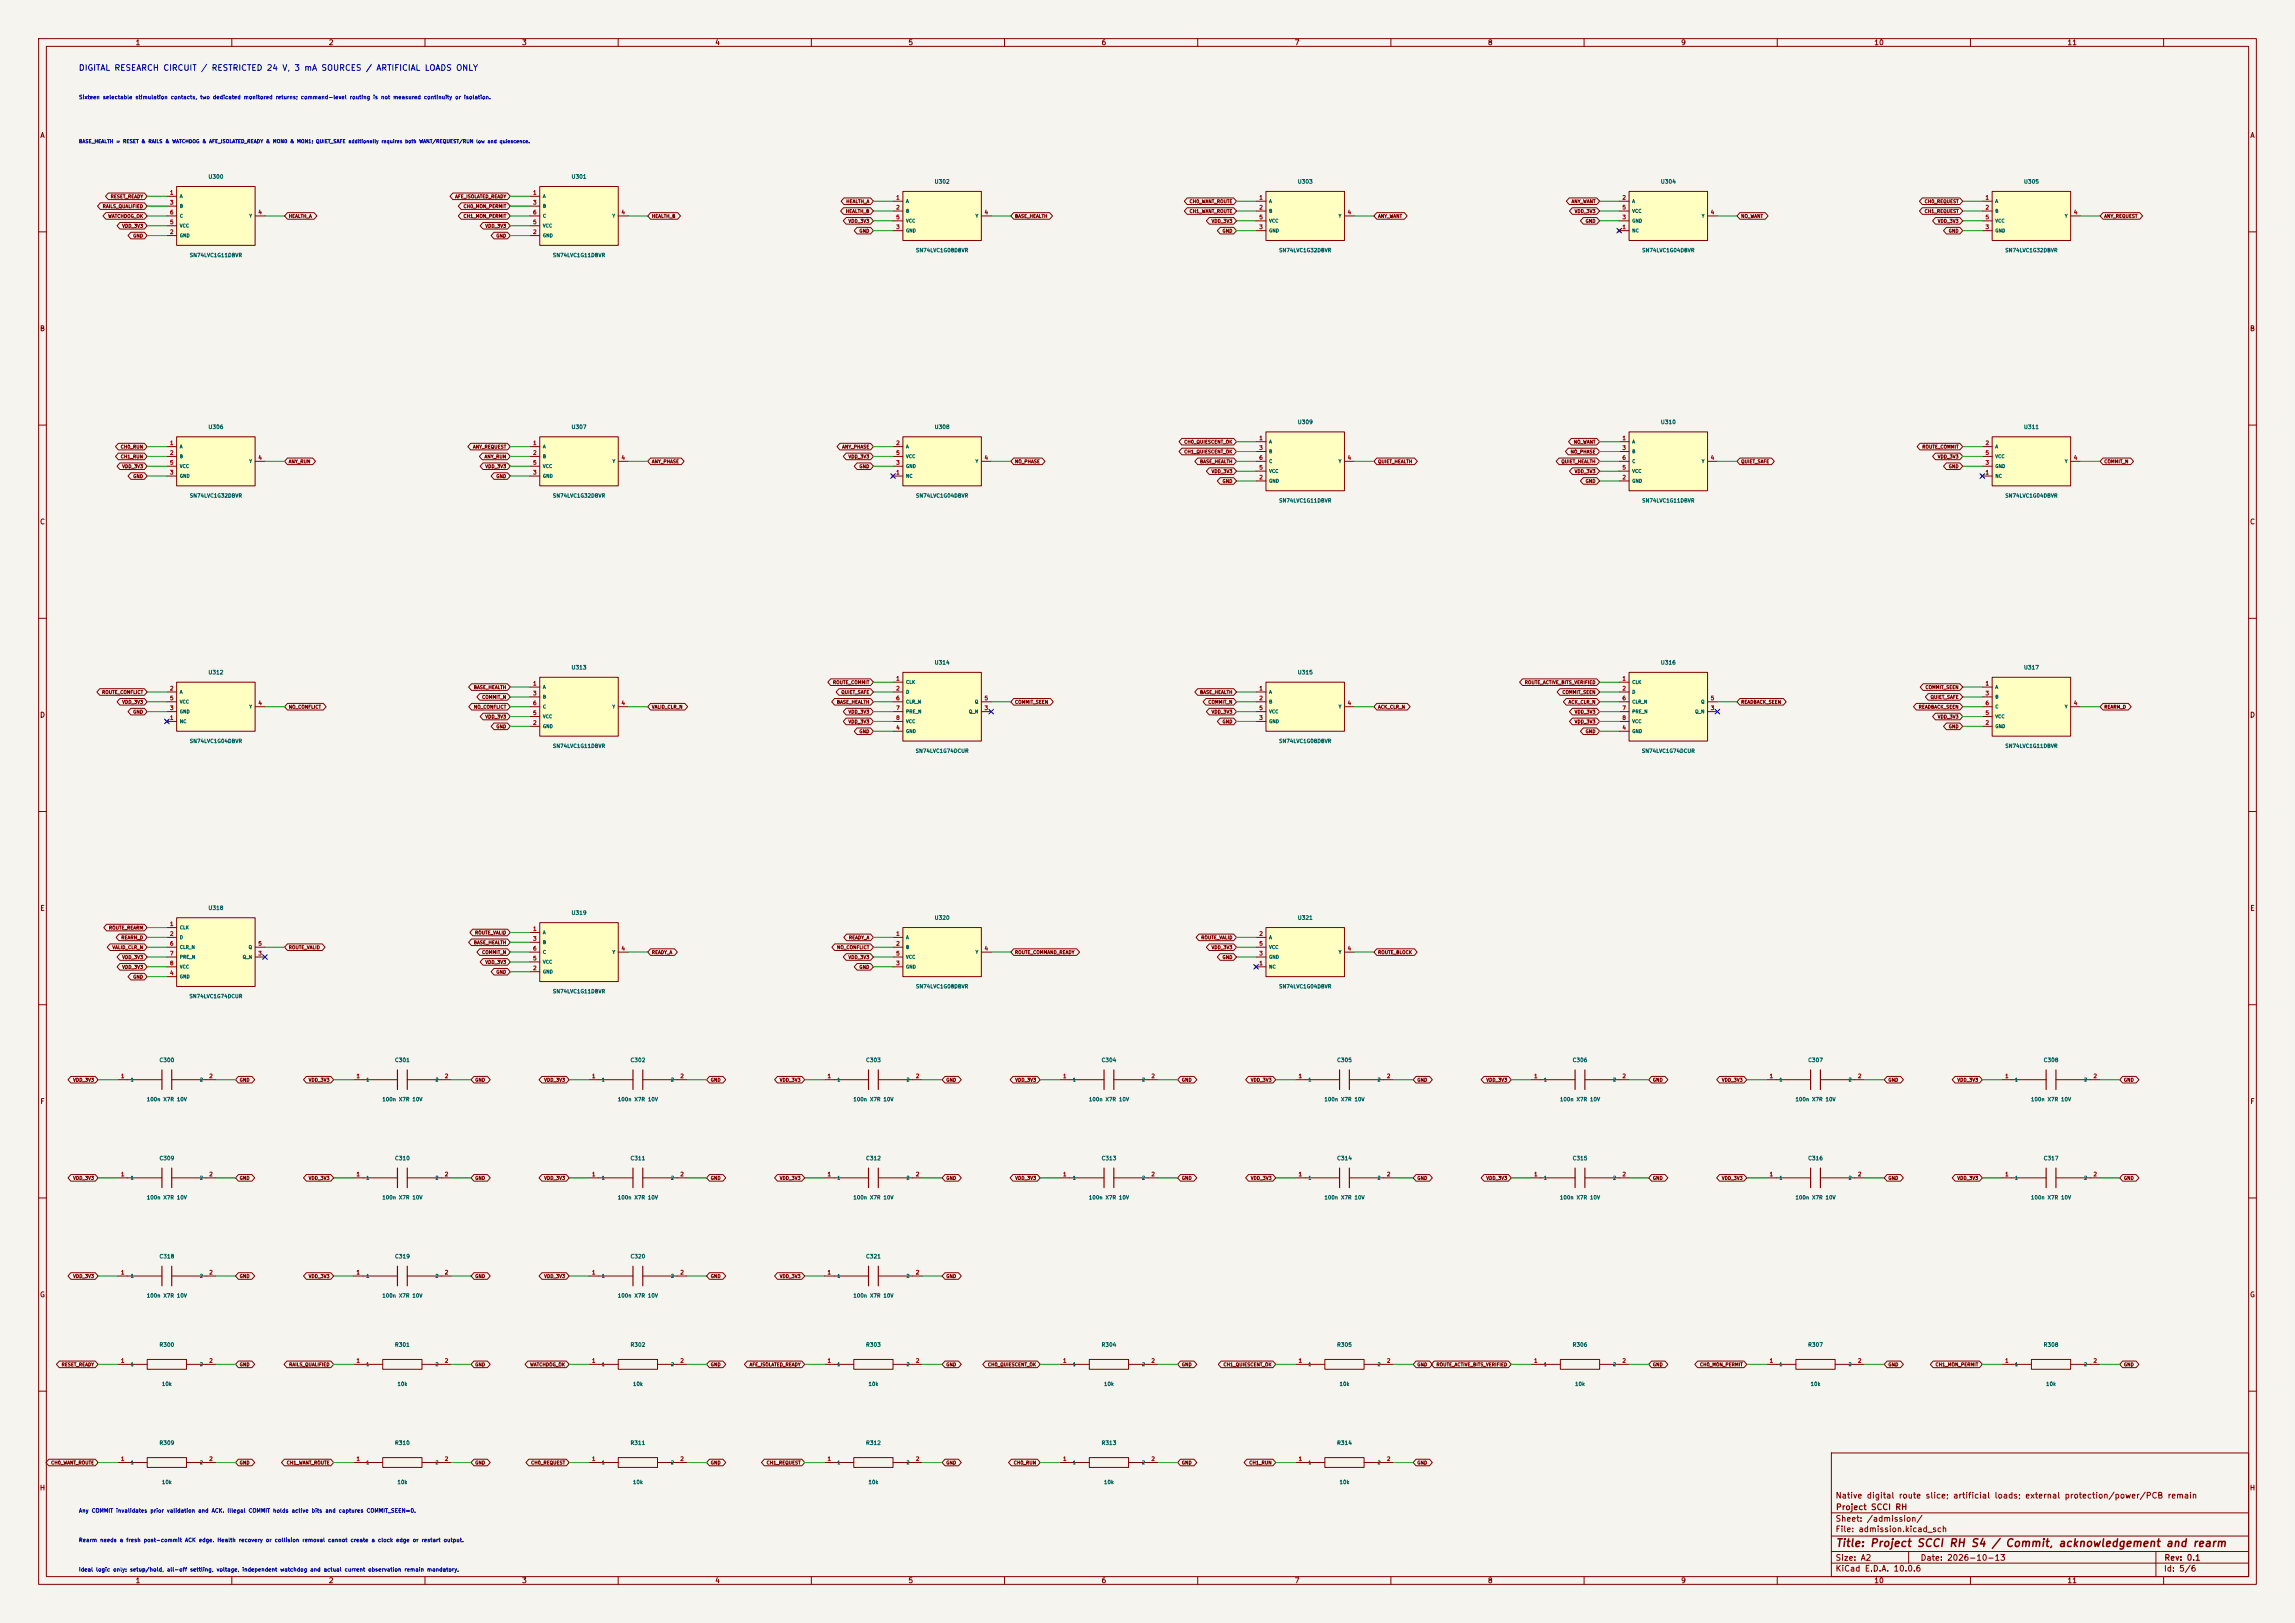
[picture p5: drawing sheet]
<svg xmlns="http://www.w3.org/2000/svg" width="594mm" height="420mm" viewBox="0 0 594 420" stroke-linecap="round" stroke-linejoin="round" font-family="sans-serif">
<defs><g id="words">
<text font-size="2" fill="#840000" x="475" y="400.8">Title: Project SCCI RH S4 / Commit, acknowledgement and rearm</text>
<text font-size="1.5" fill="#0000c2" x="20.3" y="18.7">DIGITAL RESEARCH CIRCUIT / RESTRICTED 24 V, 3 mA SOURCES / ARTIFICIAL LOADS ONLY</text>
<g font-size="1.5" fill="#840000">
<text x="475" y="388.1">Native digital route slice; artificial loads; external protection/power/PCB remain</text>
<text x="475" y="394.1">Sheet: /admission/</text>
<text x="475.1" y="391.1">Project SCCI RH</text>
<text x="475" y="396.8">File: admission.kicad_sch</text>
<text x="475" y="407">KiCad E.D.A. 10.0.6</text>
<text x="475" y="404.2">Size: A2</text>
<text x="497" y="404.2">Date: 2026-10-13</text>
<text x="560" y="407">Id: 5/6</text>
<text x="560.1" y="404.2">Rev: 0.1</text>
</g>
<g font-size="1.3" fill="#840000">
<text x="35" y="12">1</text>
<text x="85" y="12">2</text>
<text x="135" y="12">3</text>
<text x="185" y="12">4</text>
<text x="235" y="12">5</text>
<text x="285" y="12">6</text>
<text x="335" y="12">7</text>
<text x="385" y="12">8</text>
<text x="435" y="12">9</text>
<text x="485" y="12">10</text>
<text x="535" y="12">11</text>
<text x="10.3" y="36">A</text>
<text x="582.3" y="36">A</text>
<text x="10.2" y="86">B</text>
<text x="582.2" y="86">B</text>
<text x="10.2" y="136">C</text>
<text x="582.2" y="136">C</text>
<text x="10.2" y="186">D</text>
<text x="582.2" y="186">D</text>
<text x="10.3" y="236">E</text>
<text x="582.3" y="236">E</text>
<text x="10.3" y="286">F</text>
<text x="582.3" y="286">F</text>
<text x="10.2" y="336">G</text>
<text x="582.2" y="336">G</text>
<text x="10.2" y="386">H</text>
<text x="582.2" y="386">H</text>
<text x="35" y="410">1</text>
<text x="85" y="410">2</text>
<text x="135" y="410">3</text>
<text x="185" y="410">4</text>
<text x="235" y="410">5</text>
<text x="285" y="410">6</text>
<text x="335" y="410">7</text>
<text x="385" y="410">8</text>
<text x="435" y="410">9</text>
<text x="485" y="410">10</text>
<text x="535" y="410">11</text>
</g>
<g font-size="1" fill="#0000c2">
<text x="20.3" y="25.9">Sixteen selectable stimulation contacts, two dedicated monitored returns; command-level routing is not measured continuity or isolation.</text>
<text x="20.3" y="391.7">Any COMMIT invalidates prior validation and ACK. Illegal COMMIT holds active bits and captures COMMIT_SEEN=0.</text>
<text x="20.3" y="399.3">Rearm needs a fresh post-commit ACK edge. Health recovery or collision removal cannot create a clock edge or restart output.</text>
<text x="20.3" y="406.9">Ideal logic only: setup/hold, all-off settling, voltage, independent watchdog and actual current observation remain mandatory.</text>
</g>
<g font-size="1" fill="#006464">
<text x="53.8" y="46.5">U300</text>
<text x="147.8" y="46.5">U301</text>
<text x="241.8" y="47.7">U302</text>
<text x="335.8" y="47.7">U303</text>
<text x="429.7" y="47.7">U304</text>
<text x="523.7" y="47.7">U305</text>
<text x="237" y="65.5">SN74LVC1G08DBVR</text>
<text x="330.9" y="65.5">SN74LVC1G32DBVR</text>
<text x="424.9" y="65.5">SN74LVC1G04DBVR</text>
<text x="518.9" y="65.5">SN74LVC1G32DBVR</text>
<text x="49" y="66.8">SN74LVC1G11DBVR</text>
<text x="143" y="66.8">SN74LVC1G11DBVR</text>
<text x="53.8" y="111.2">U306</text>
<text x="147.8" y="111.2">U307</text>
<text x="241.8" y="111.2">U308</text>
<text x="335.8" y="110">U309</text>
<text x="429.7" y="110">U310</text>
<text x="523.7" y="111.2">U311</text>
<text x="49" y="129">SN74LVC1G32DBVR</text>
<text x="143" y="129">SN74LVC1G32DBVR</text>
<text x="237" y="129">SN74LVC1G04DBVR</text>
<text x="330.9" y="130.3">SN74LVC1G11DBVR</text>
<text x="424.9" y="130.3">SN74LVC1G11DBVR</text>
<text x="518.9" y="129">SN74LVC1G04DBVR</text>
<text x="147.8" y="173.5">U313</text>
<text x="241.8" y="172.2">U314</text>
<text x="429.7" y="172.2">U316</text>
<text x="523.7" y="173.5">U317</text>
<text x="53.8" y="174.7">U312</text>
<text x="335.8" y="174.7">U315</text>
<text x="49" y="192.5">SN74LVC1G04DBVR</text>
<text x="143" y="193.8">SN74LVC1G11DBVR</text>
<text x="236.9" y="195">SN74LVC1G74DCUR</text>
<text x="330.9" y="192.5">SN74LVC1G08DBVR</text>
<text x="424.8" y="195">SN74LVC1G74DCUR</text>
<text x="518.9" y="193.8">SN74LVC1G11DBVR</text>
<text x="53.8" y="235.7">U318</text>
<text x="147.8" y="237">U319</text>
<text x="241.8" y="238.2">U320</text>
<text x="335.8" y="238.2">U321</text>
<text x="143" y="257.3">SN74LVC1G11DBVR</text>
<text x="237" y="256">SN74LVC1G08DBVR</text>
<text x="330.9" y="256">SN74LVC1G04DBVR</text>
<text x="48.9" y="258.5">SN74LVC1G74DCUR</text>
<text x="41.2" y="275.1">C300</text>
<text x="102.1" y="275.1">C301</text>
<text x="163.1" y="275.1">C302</text>
<text x="224" y="275.1">C303</text>
<text x="285" y="275.1">C304</text>
<text x="346" y="275.1">C305</text>
<text x="406.9" y="275.1">C306</text>
<text x="467.9" y="275.1">C307</text>
<text x="528.8" y="275.1">C308</text>
<text x="37.9" y="285.2">100n X7R 10V</text>
<text x="98.8" y="285.2">100n X7R 10V</text>
<text x="159.8" y="285.2">100n X7R 10V</text>
<text x="220.8" y="285.2">100n X7R 10V</text>
<text x="281.7" y="285.2">100n X7R 10V</text>
<text x="342.7" y="285.2">100n X7R 10V</text>
<text x="403.6" y="285.2">100n X7R 10V</text>
<text x="464.6" y="285.2">100n X7R 10V</text>
<text x="525.6" y="285.2">100n X7R 10V</text>
<text x="41.2" y="300.5">C309</text>
<text x="102.1" y="300.5">C310</text>
<text x="163.1" y="300.5">C311</text>
<text x="224" y="300.5">C312</text>
<text x="285" y="300.5">C313</text>
<text x="346" y="300.5">C314</text>
<text x="406.9" y="300.5">C315</text>
<text x="467.9" y="300.5">C316</text>
<text x="528.8" y="300.5">C317</text>
<text x="37.9" y="310.6">100n X7R 10V</text>
<text x="98.8" y="310.6">100n X7R 10V</text>
<text x="159.8" y="310.6">100n X7R 10V</text>
<text x="220.8" y="310.6">100n X7R 10V</text>
<text x="281.7" y="310.6">100n X7R 10V</text>
<text x="342.7" y="310.6">100n X7R 10V</text>
<text x="403.6" y="310.6">100n X7R 10V</text>
<text x="464.6" y="310.6">100n X7R 10V</text>
<text x="525.6" y="310.6">100n X7R 10V</text>
<text x="41.2" y="325.9">C318</text>
<text x="102.1" y="325.9">C319</text>
<text x="163.1" y="325.9">C320</text>
<text x="224" y="325.9">C321</text>
<text x="37.9" y="336">100n X7R 10V</text>
<text x="98.8" y="336">100n X7R 10V</text>
<text x="159.8" y="336">100n X7R 10V</text>
<text x="220.8" y="336">100n X7R 10V</text>
<text x="41.2" y="348.7">R300</text>
<text x="102.1" y="348.7">R301</text>
<text x="163.1" y="348.7">R302</text>
<text x="224" y="348.7">R303</text>
<text x="285" y="348.7">R304</text>
<text x="346" y="348.7">R305</text>
<text x="406.9" y="348.7">R306</text>
<text x="467.9" y="348.7">R307</text>
<text x="528.8" y="348.7">R308</text>
<text x="41.8" y="358.9">10k</text>
<text x="102.8" y="358.9">10k</text>
<text x="163.7" y="358.9">10k</text>
<text x="224.7" y="358.9">10k</text>
<text x="285.6" y="358.9">10k</text>
<text x="346.6" y="358.9">10k</text>
<text x="407.6" y="358.9">10k</text>
<text x="468.5" y="358.9">10k</text>
<text x="529.5" y="358.9">10k</text>
<text x="41.2" y="374.1">R309</text>
<text x="102.1" y="374.1">R310</text>
<text x="163.1" y="374.1">R311</text>
<text x="224" y="374.1">R312</text>
<text x="285" y="374.1">R313</text>
<text x="346" y="374.1">R314</text>
<text x="41.8" y="384.3">10k</text>
<text x="102.8" y="384.3">10k</text>
<text x="163.7" y="384.3">10k</text>
<text x="224.7" y="384.3">10k</text>
<text x="285.6" y="384.3">10k</text>
<text x="346.6" y="384.3">10k</text>
</g>
<g font-size="1" fill="#a90000">
<text x="43.9" y="50.6">1</text>
<text x="43.9" y="53.2">3</text>
<text x="137.9" y="50.6">1</text>
<text x="137.9" y="53.2">3</text>
<text x="231.8" y="51.9">1</text>
<text x="325.8" y="51.9">1</text>
<text x="419.8" y="51.9">2</text>
<text x="513.8" y="51.9">1</text>
<text x="43.9" y="58.2">5</text>
<text x="43.9" y="55.7">6</text>
<text x="66.7" y="55.7">4</text>
<text x="137.9" y="58.2">5</text>
<text x="137.9" y="55.7">6</text>
<text x="160.7" y="55.7">4</text>
<text x="231.8" y="54.4">2</text>
<text x="231.8" y="59.5">3</text>
<text x="231.8" y="57">5</text>
<text x="254.7" y="55.7">4</text>
<text x="325.8" y="54.4">2</text>
<text x="325.8" y="59.5">3</text>
<text x="325.8" y="57">5</text>
<text x="348.7" y="55.7">4</text>
<text x="419.8" y="59.5">1</text>
<text x="419.8" y="57">3</text>
<text x="419.8" y="54.4">5</text>
<text x="442.7" y="55.7">4</text>
<text x="513.8" y="54.4">2</text>
<text x="513.8" y="59.5">3</text>
<text x="513.8" y="57">5</text>
<text x="536.6" y="55.7">4</text>
<text x="43.9" y="60.8">2</text>
<text x="137.9" y="60.8">2</text>
<text x="43.9" y="115.4">1</text>
<text x="43.9" y="117.9">2</text>
<text x="66.7" y="119.2">4</text>
<text x="137.9" y="115.4">1</text>
<text x="137.9" y="117.9">2</text>
<text x="160.7" y="119.2">4</text>
<text x="231.8" y="115.4">2</text>
<text x="231.8" y="117.9">5</text>
<text x="254.7" y="119.2">4</text>
<text x="325.8" y="114.1">1</text>
<text x="325.8" y="116.7">3</text>
<text x="325.8" y="119.2">6</text>
<text x="348.7" y="119.2">4</text>
<text x="419.8" y="114.1">1</text>
<text x="419.8" y="116.7">3</text>
<text x="419.8" y="119.2">6</text>
<text x="442.7" y="119.2">4</text>
<text x="513.8" y="115.4">2</text>
<text x="513.8" y="117.9">5</text>
<text x="536.6" y="119.2">4</text>
<text x="43.9" y="123">3</text>
<text x="43.9" y="120.5">5</text>
<text x="137.9" y="123">3</text>
<text x="137.9" y="120.5">5</text>
<text x="231.8" y="123">1</text>
<text x="231.8" y="120.5">3</text>
<text x="325.8" y="124.3">2</text>
<text x="325.8" y="121.7">5</text>
<text x="419.8" y="124.3">2</text>
<text x="419.8" y="121.7">5</text>
<text x="513.8" y="123">1</text>
<text x="513.8" y="120.5">3</text>
<text x="43.9" y="178.9">2</text>
<text x="137.9" y="177.6">1</text>
<text x="231.8" y="176.3">1</text>
<text x="231.8" y="178.9">2</text>
<text x="325.8" y="178.9">1</text>
<text x="419.8" y="176.3">1</text>
<text x="419.8" y="178.9">2</text>
<text x="513.8" y="177.6">1</text>
<text x="43.9" y="184">3</text>
<text x="43.9" y="181.4">5</text>
<text x="66.7" y="182.7">4</text>
<text x="137.9" y="180.2">3</text>
<text x="137.9" y="185.2">5</text>
<text x="137.9" y="182.7">6</text>
<text x="160.7" y="182.7">4</text>
<text x="231.8" y="181.4">6</text>
<text x="231.8" y="184">7</text>
<text x="254.7" y="184">3</text>
<text x="254.7" y="181.4">5</text>
<text x="325.8" y="181.4">2</text>
<text x="325.8" y="184">5</text>
<text x="348.7" y="182.7">4</text>
<text x="419.8" y="181.4">6</text>
<text x="419.8" y="184">7</text>
<text x="442.7" y="184">3</text>
<text x="442.7" y="181.4">5</text>
<text x="513.8" y="180.2">3</text>
<text x="513.8" y="185.2">5</text>
<text x="513.8" y="182.7">6</text>
<text x="536.6" y="182.7">4</text>
<text x="43.9" y="186.5">1</text>
<text x="137.9" y="187.8">2</text>
<text x="231.8" y="189">4</text>
<text x="231.8" y="186.5">8</text>
<text x="325.8" y="186.5">3</text>
<text x="419.8" y="189">4</text>
<text x="419.8" y="186.5">8</text>
<text x="513.8" y="187.8">2</text>
<text x="43.9" y="239.8">1</text>
<text x="43.9" y="242.4">2</text>
<text x="43.9" y="244.9">6</text>
<text x="66.7" y="244.9">5</text>
<text x="137.9" y="241.1">1</text>
<text x="137.9" y="243.7">3</text>
<text x="231.8" y="242.4">1</text>
<text x="231.8" y="244.9">2</text>
<text x="325.8" y="242.4">2</text>
<text x="325.8" y="244.9">5</text>
<text x="43.9" y="247.5">7</text>
<text x="43.9" y="250">8</text>
<text x="66.7" y="247.5">3</text>
<text x="137.9" y="251.3">2</text>
<text x="137.9" y="248.7">5</text>
<text x="137.9" y="246.2">6</text>
<text x="160.7" y="246.2">4</text>
<text x="231.8" y="250">3</text>
<text x="231.8" y="247.5">5</text>
<text x="254.7" y="246.2">4</text>
<text x="325.8" y="250">1</text>
<text x="325.8" y="247.5">3</text>
<text x="348.7" y="246.2">4</text>
<text x="43.9" y="252.5">4</text>
<text x="31.2" y="279.2">1</text>
<text x="54" y="279.2">2</text>
<text x="92.1" y="279.2">1</text>
<text x="115" y="279.2">2</text>
<text x="153.1" y="279.2">1</text>
<text x="176" y="279.2">2</text>
<text x="214.1" y="279.2">1</text>
<text x="236.9" y="279.2">2</text>
<text x="275" y="279.2">1</text>
<text x="297.9" y="279.2">2</text>
<text x="336" y="279.2">1</text>
<text x="358.8" y="279.2">2</text>
<text x="396.9" y="279.2">1</text>
<text x="419.8" y="279.2">2</text>
<text x="457.9" y="279.2">1</text>
<text x="480.8" y="279.2">2</text>
<text x="518.9" y="279.2">1</text>
<text x="541.7" y="279.2">2</text>
<text x="31.2" y="304.6">1</text>
<text x="54" y="304.6">2</text>
<text x="92.1" y="304.6">1</text>
<text x="115" y="304.6">2</text>
<text x="153.1" y="304.6">1</text>
<text x="176" y="304.6">2</text>
<text x="214.1" y="304.6">1</text>
<text x="236.9" y="304.6">2</text>
<text x="275" y="304.6">1</text>
<text x="297.9" y="304.6">2</text>
<text x="336" y="304.6">1</text>
<text x="358.8" y="304.6">2</text>
<text x="396.9" y="304.6">1</text>
<text x="419.8" y="304.6">2</text>
<text x="457.9" y="304.6">1</text>
<text x="480.8" y="304.6">2</text>
<text x="518.9" y="304.6">1</text>
<text x="541.7" y="304.6">2</text>
<text x="31.2" y="330">1</text>
<text x="54" y="330">2</text>
<text x="92.1" y="330">1</text>
<text x="115" y="330">2</text>
<text x="153.1" y="330">1</text>
<text x="176" y="330">2</text>
<text x="214.1" y="330">1</text>
<text x="236.9" y="330">2</text>
<text x="31.2" y="352.9">1</text>
<text x="54" y="352.9">2</text>
<text x="92.1" y="352.9">1</text>
<text x="115" y="352.9">2</text>
<text x="153.1" y="352.9">1</text>
<text x="176" y="352.9">2</text>
<text x="214.1" y="352.9">1</text>
<text x="236.9" y="352.9">2</text>
<text x="275" y="352.9">1</text>
<text x="297.9" y="352.9">2</text>
<text x="336" y="352.9">1</text>
<text x="358.8" y="352.9">2</text>
<text x="396.9" y="352.9">1</text>
<text x="419.8" y="352.9">2</text>
<text x="457.9" y="352.9">1</text>
<text x="480.8" y="352.9">2</text>
<text x="518.9" y="352.9">1</text>
<text x="541.7" y="352.9">2</text>
<text x="31.2" y="378.3">1</text>
<text x="54" y="378.3">2</text>
<text x="92.1" y="378.3">1</text>
<text x="115" y="378.3">2</text>
<text x="153.1" y="378.3">1</text>
<text x="176" y="378.3">2</text>
<text x="214.1" y="378.3">1</text>
<text x="236.9" y="378.3">2</text>
<text x="275" y="378.3">1</text>
<text x="297.9" y="378.3">2</text>
<text x="336" y="378.3">1</text>
<text x="358.8" y="378.3">2</text>
</g>
<text font-size=".9" fill="#0000c2" x="20.3" y="37.3">BASE_HEALTH = RESET &amp; RAILS &amp; WATCHDOG &amp; AFE_ISOLATED_READY &amp; MON0 &amp; MON1; QUIET_SAFE additionally requires both WANT/REQUEST/RUN low and quiescence.</text>
<g font-size=".9" fill="#840000">
<text x="28.5" y="51.5">RESET_READY</text>
<text x="117.7" y="51.5">AFE_ISOLATED_READY</text>
<text x="218.9" y="52.8">HEALTH_A</text>
<text x="307.8" y="52.8">CH0_WANT_ROUTE</text>
<text x="406.6" y="52.8">ANY_WANT</text>
<text x="498" y="52.8">CH0_REQUEST</text>
<text x="26.5" y="54">RAILS_QUALIFIED</text>
<text x="27.9" y="56.6">WATCHDOG_OK</text>
<text x="31.5" y="59.1">VDD_3V3</text>
<text x="74.6" y="56.6">HEALTH_A</text>
<text x="119.8" y="54">CH0_MON_PERMIT</text>
<text x="119.8" y="56.6">CH1_MON_PERMIT</text>
<text x="125.5" y="59.1">VDD_3V3</text>
<text x="168.6" y="56.6">HEALTH_B</text>
<text x="218.8" y="55.3">HEALTH_B</text>
<text x="219.5" y="57.9">VDD_3V3</text>
<text x="262.6" y="56.6">BASE_HEALTH</text>
<text x="307.8" y="55.3">CH1_WANT_ROUTE</text>
<text x="313.5" y="57.9">VDD_3V3</text>
<text x="356.6" y="56.6">ANY_WANT</text>
<text x="407.5" y="55.3">VDD_3V3</text>
<text x="410.3" y="57.9">GND</text>
<text x="450.6" y="56.6">NO_WANT</text>
<text x="498" y="55.3">CH1_REQUEST</text>
<text x="501.4" y="57.9">VDD_3V3</text>
<text x="544.5" y="56.6">ANY_REQUEST</text>
<text x="34.4" y="61.7">GND</text>
<text x="128.3" y="61.7">GND</text>
<text x="222.3" y="60.4">GND</text>
<text x="316.3" y="60.4">GND</text>
<text x="504.3" y="60.4">GND</text>
<text x="31.1" y="116.3">CH0_RUN</text>
<text x="31.1" y="118.8">CH1_RUN</text>
<text x="122.3" y="116.3">ANY_REQUEST</text>
<text x="125.3" y="118.8">ANY_RUN</text>
<text x="217.9" y="116.3">ANY_PHASE</text>
<text x="219.5" y="118.8">VDD_3V3</text>
<text x="306.4" y="115">CH0_QUIESCENT_OK</text>
<text x="306.4" y="117.5">CH1_QUIESCENT_OK</text>
<text x="406.4" y="117.5">NO_PHASE</text>
<text x="407.2" y="115">NO_WANT</text>
<text x="497.4" y="116.3">ROUTE_COMMIT</text>
<text x="501.4" y="118.8">VDD_3V3</text>
<text x="31.5" y="121.4">VDD_3V3</text>
<text x="34.4" y="123.9">GND</text>
<text x="74.6" y="120.1">ANY_RUN</text>
<text x="125.5" y="121.4">VDD_3V3</text>
<text x="128.3" y="123.9">GND</text>
<text x="168.6" y="120.1">ANY_PHASE</text>
<text x="222.3" y="121.4">GND</text>
<text x="262.6" y="120.1">NO_PHASE</text>
<text x="310.5" y="120.1">BASE_HEALTH</text>
<text x="313.5" y="122.6">VDD_3V3</text>
<text x="316.3" y="125.2">GND</text>
<text x="356.6" y="120.1">QUIET_HEALTH</text>
<text x="404" y="120.1">QUIET_HEALTH</text>
<text x="407.5" y="122.6">VDD_3V3</text>
<text x="410.3" y="125.2">GND</text>
<text x="450.6" y="120.1">QUIET_SAFE</text>
<text x="504.3" y="121.4">GND</text>
<text x="544.5" y="120.1">COMMIT_N</text>
<text x="26.3" y="179.8">ROUTE_CONFLICT</text>
<text x="122.5" y="178.5">BASE_HEALTH</text>
<text x="215.5" y="177.2">ROUTE_COMMIT</text>
<text x="217.6" y="179.8">QUIET_SAFE</text>
<text x="310.5" y="179.8">BASE_HEALTH</text>
<text x="394.5" y="177.2">ROUTE_ACTIVE_BITS_VERIFIED</text>
<text x="404.3" y="179.8">COMMIT_SEEN</text>
<text x="498.2" y="178.5">COMMIT_SEEN</text>
<text x="31.5" y="182.3">VDD_3V3</text>
<text x="34.4" y="184.9">GND</text>
<text x="74.6" y="183.6">NO_CONFLICT</text>
<text x="122.6" y="183.6">NO_CONFLICT</text>
<text x="124.7" y="181">COMMIT_N</text>
<text x="168.6" y="183.6">VALID_CLR_N</text>
<text x="216.5" y="182.3">BASE_HEALTH</text>
<text x="219.5" y="184.9">VDD_3V3</text>
<text x="262.6" y="182.3">COMMIT_SEEN</text>
<text x="312.6" y="182.3">COMMIT_N</text>
<text x="313.5" y="184.9">VDD_3V3</text>
<text x="356.6" y="183.6">ACK_CLR_N</text>
<text x="405.9" y="182.3">ACK_CLR_N</text>
<text x="407.5" y="184.9">VDD_3V3</text>
<text x="450.6" y="182.3">READBACK_SEEN</text>
<text x="496.5" y="183.6">READBACK_SEEN</text>
<text x="499.6" y="181">QUIET_SAFE</text>
<text x="544.5" y="183.6">REARM_D</text>
<text x="125.5" y="186.1">VDD_3V3</text>
<text x="128.3" y="188.7">GND</text>
<text x="219.5" y="187.4">VDD_3V3</text>
<text x="222.3" y="189.9">GND</text>
<text x="316.3" y="187.4">GND</text>
<text x="407.5" y="187.4">VDD_3V3</text>
<text x="410.3" y="189.9">GND</text>
<text x="501.4" y="186.1">VDD_3V3</text>
<text x="504.3" y="188.7">GND</text>
<text x="28.1" y="240.7">ROUTE_REARM</text>
<text x="29" y="245.8">VALID_CLR_N</text>
<text x="31.3" y="243.3">REARM_D</text>
<text x="74.6" y="245.8">ROUTE_VALID</text>
<text x="122.5" y="244.5">BASE_HEALTH</text>
<text x="122.8" y="242">ROUTE_VALID</text>
<text x="216.5" y="245.8">NO_CONFLICT</text>
<text x="219.6" y="243.3">READY_A</text>
<text x="310.8" y="243.3">ROUTE_VALID</text>
<text x="313.5" y="245.8">VDD_3V3</text>
<text x="31.5" y="248.4">VDD_3V3</text>
<text x="31.5" y="250.9">VDD_3V3</text>
<text x="124.7" y="247.1">COMMIT_N</text>
<text x="125.5" y="249.6">VDD_3V3</text>
<text x="168.6" y="247.1">READY_A</text>
<text x="219.5" y="248.4">VDD_3V3</text>
<text x="222.3" y="250.9">GND</text>
<text x="262.6" y="247.1">ROUTE_COMMAND_READY</text>
<text x="316.3" y="248.4">GND</text>
<text x="356.6" y="247.1">ROUTE_BLOCK</text>
<text x="34.4" y="253.4">GND</text>
<text x="128.3" y="252.2">GND</text>
<text x="18.8" y="280.1">VDD_3V3</text>
<text x="61.9" y="280.1">GND</text>
<text x="79.8" y="280.1">VDD_3V3</text>
<text x="122.9" y="280.1">GND</text>
<text x="140.8" y="280.1">VDD_3V3</text>
<text x="183.9" y="280.1">GND</text>
<text x="201.7" y="280.1">VDD_3V3</text>
<text x="244.8" y="280.1">GND</text>
<text x="262.7" y="280.1">VDD_3V3</text>
<text x="305.8" y="280.1">GND</text>
<text x="323.6" y="280.1">VDD_3V3</text>
<text x="366.7" y="280.1">GND</text>
<text x="384.6" y="280.1">VDD_3V3</text>
<text x="427.7" y="280.1">GND</text>
<text x="445.6" y="280.1">VDD_3V3</text>
<text x="488.7" y="280.1">GND</text>
<text x="506.5" y="280.1">VDD_3V3</text>
<text x="549.6" y="280.1">GND</text>
<text x="18.8" y="305.5">VDD_3V3</text>
<text x="61.9" y="305.5">GND</text>
<text x="79.8" y="305.5">VDD_3V3</text>
<text x="122.9" y="305.5">GND</text>
<text x="140.8" y="305.5">VDD_3V3</text>
<text x="183.9" y="305.5">GND</text>
<text x="201.7" y="305.5">VDD_3V3</text>
<text x="244.8" y="305.5">GND</text>
<text x="262.7" y="305.5">VDD_3V3</text>
<text x="305.8" y="305.5">GND</text>
<text x="323.6" y="305.5">VDD_3V3</text>
<text x="366.7" y="305.5">GND</text>
<text x="384.6" y="305.5">VDD_3V3</text>
<text x="427.7" y="305.5">GND</text>
<text x="445.6" y="305.5">VDD_3V3</text>
<text x="488.7" y="305.5">GND</text>
<text x="506.5" y="305.5">VDD_3V3</text>
<text x="549.6" y="305.5">GND</text>
<text x="18.8" y="330.9">VDD_3V3</text>
<text x="61.9" y="330.9">GND</text>
<text x="79.8" y="330.9">VDD_3V3</text>
<text x="122.9" y="330.9">GND</text>
<text x="140.8" y="330.9">VDD_3V3</text>
<text x="183.9" y="330.9">GND</text>
<text x="201.7" y="330.9">VDD_3V3</text>
<text x="244.8" y="330.9">GND</text>
<text x="15.8" y="353.8">RESET_READY</text>
<text x="61.9" y="353.8">GND</text>
<text x="74.7" y="353.8">RAILS_QUALIFIED</text>
<text x="122.9" y="353.8">GND</text>
<text x="137.1" y="353.8">WATCHDOG_OK</text>
<text x="183.9" y="353.8">GND</text>
<text x="193.9" y="353.8">AFE_ISOLATED_READY</text>
<text x="244.8" y="353.8">GND</text>
<text x="255.6" y="353.8">CH0_QUIESCENT_OK</text>
<text x="305.8" y="353.8">GND</text>
<text x="316.6" y="353.8">CH1_QUIESCENT_OK</text>
<text x="366.7" y="353.8">GND</text>
<text x="371.7" y="353.8">ROUTE_ACTIVE_BITS_VERIFIED</text>
<text x="427.7" y="353.8">GND</text>
<text x="439.9" y="353.8">CH0_MON_PERMIT</text>
<text x="488.7" y="353.8">GND</text>
<text x="500.8" y="353.8">CH1_MON_PERMIT</text>
<text x="549.6" y="353.8">GND</text>
<text x="13.1" y="379.2">CH0_WANT_ROUTE</text>
<text x="61.9" y="379.2">GND</text>
<text x="74.1" y="379.2">CH1_WANT_ROUTE</text>
<text x="122.9" y="379.2">GND</text>
<text x="137.4" y="379.2">CH0_REQUEST</text>
<text x="183.9" y="379.2">GND</text>
<text x="198.3" y="379.2">CH1_REQUEST</text>
<text x="244.8" y="379.2">GND</text>
<text x="262.3" y="379.2">CH0_RUN</text>
<text x="305.8" y="379.2">GND</text>
<text x="323.2" y="379.2">CH1_RUN</text>
<text x="366.7" y="379.2">GND</text>
</g>
<g font-size=".9" fill="#006464">
<text x="46.4" y="51.4">A</text>
<text x="46.4" y="54">B</text>
<text x="140.4" y="51.4">A</text>
<text x="140.4" y="54">B</text>
<text x="234.4" y="52.7">A</text>
<text x="328.4" y="52.7">A</text>
<text x="422.4" y="52.7">A</text>
<text x="516.3" y="52.7">A</text>
<text x="46.4" y="59.1">VCC</text>
<text x="46.4" y="56.5">C</text>
<text x="64.4" y="56.5">Y</text>
<text x="140.4" y="59.1">VCC</text>
<text x="140.4" y="56.5">C</text>
<text x="158.4" y="56.5">Y</text>
<text x="234.4" y="55.3">B</text>
<text x="234.4" y="57.8">VCC</text>
<text x="252.4" y="56.5">Y</text>
<text x="328.4" y="55.3">B</text>
<text x="328.4" y="57.8">VCC</text>
<text x="346.4" y="56.5">Y</text>
<text x="422.4" y="57.8">GND</text>
<text x="422.4" y="55.3">VCC</text>
<text x="440.3" y="56.5">Y</text>
<text x="516.3" y="55.3">B</text>
<text x="516.3" y="57.8">VCC</text>
<text x="534.3" y="56.5">Y</text>
<text x="46.4" y="61.6">GND</text>
<text x="140.4" y="61.6">GND</text>
<text x="234.4" y="60.3">GND</text>
<text x="328.4" y="60.3">GND</text>
<text x="422.4" y="60.3">NC</text>
<text x="516.3" y="60.3">GND</text>
<text x="46.4" y="116.2">A</text>
<text x="46.4" y="118.8">B</text>
<text x="140.4" y="116.2">A</text>
<text x="140.4" y="118.8">B</text>
<text x="234.4" y="116.2">A</text>
<text x="234.4" y="118.8">VCC</text>
<text x="328.4" y="114.9">A</text>
<text x="328.4" y="117.5">B</text>
<text x="422.4" y="114.9">A</text>
<text x="422.4" y="117.5">B</text>
<text x="516.3" y="116.2">A</text>
<text x="516.3" y="118.8">VCC</text>
<text x="46.4" y="123.8">GND</text>
<text x="46.4" y="121.3">VCC</text>
<text x="64.4" y="120">Y</text>
<text x="140.4" y="123.8">GND</text>
<text x="140.4" y="121.3">VCC</text>
<text x="158.4" y="120">Y</text>
<text x="234.4" y="123.8">NC</text>
<text x="234.4" y="121.3">GND</text>
<text x="252.4" y="120">Y</text>
<text x="328.4" y="125.1">GND</text>
<text x="328.4" y="122.6">VCC</text>
<text x="328.4" y="120">C</text>
<text x="346.4" y="120">Y</text>
<text x="422.4" y="125.1">GND</text>
<text x="422.4" y="122.6">VCC</text>
<text x="422.4" y="120">C</text>
<text x="440.3" y="120">Y</text>
<text x="516.3" y="123.8">NC</text>
<text x="516.3" y="121.3">GND</text>
<text x="534.3" y="120">Y</text>
<text x="46.4" y="179.7">A</text>
<text x="140.4" y="178.4">A</text>
<text x="234.4" y="177.2">CLK</text>
<text x="234.4" y="179.7">D</text>
<text x="328.4" y="179.7">A</text>
<text x="422.4" y="177.2">CLK</text>
<text x="422.4" y="179.7">D</text>
<text x="516.3" y="178.4">A</text>
<text x="46.4" y="184.8">GND</text>
<text x="46.4" y="182.3">VCC</text>
<text x="64.4" y="183.5">Y</text>
<text x="140.4" y="181">B</text>
<text x="140.4" y="183.5">C</text>
<text x="158.4" y="183.5">Y</text>
<text x="234.4" y="182.3">CLR_N</text>
<text x="234.4" y="184.8">PRE_N</text>
<text x="250.7" y="184.8">Q_N</text>
<text x="252.2" y="182.3">Q</text>
<text x="328.4" y="182.3">B</text>
<text x="328.4" y="184.8">VCC</text>
<text x="346.4" y="183.5">Y</text>
<text x="422.4" y="182.3">CLR_N</text>
<text x="422.4" y="184.8">PRE_N</text>
<text x="438.6" y="184.8">Q_N</text>
<text x="440.2" y="182.3">Q</text>
<text x="516.3" y="181">B</text>
<text x="516.3" y="183.5">C</text>
<text x="534.3" y="183.5">Y</text>
<text x="46.4" y="187.3">NC</text>
<text x="140.4" y="188.6">GND</text>
<text x="140.4" y="186.1">VCC</text>
<text x="234.4" y="189.9">GND</text>
<text x="234.4" y="187.3">VCC</text>
<text x="328.4" y="187.3">GND</text>
<text x="422.4" y="189.9">GND</text>
<text x="422.4" y="187.3">VCC</text>
<text x="516.3" y="188.6">GND</text>
<text x="516.3" y="186.1">VCC</text>
<text x="46.4" y="240.7">CLK</text>
<text x="46.4" y="243.2">D</text>
<text x="46.4" y="245.8">CLR_N</text>
<text x="64.3" y="245.8">Q</text>
<text x="140.4" y="241.9">A</text>
<text x="140.4" y="244.5">B</text>
<text x="234.4" y="243.2">A</text>
<text x="234.4" y="245.8">B</text>
<text x="328.4" y="243.2">A</text>
<text x="328.4" y="245.8">VCC</text>
<text x="46.4" y="248.3">PRE_N</text>
<text x="46.4" y="250.8">VCC</text>
<text x="62.7" y="248.3">Q_N</text>
<text x="140.4" y="249.6">VCC</text>
<text x="140.4" y="247">C</text>
<text x="158.4" y="247">Y</text>
<text x="234.4" y="250.8">GND</text>
<text x="234.4" y="248.3">VCC</text>
<text x="252.4" y="247">Y</text>
<text x="328.4" y="250.8">NC</text>
<text x="328.4" y="248.3">GND</text>
<text x="346.4" y="247">Y</text>
<text x="46.4" y="253.4">GND</text>
<text x="140.4" y="252.1">GND</text>
<text x="33.7" y="280">1</text>
<text x="51.6" y="280">2</text>
<text x="94.7" y="280">1</text>
<text x="112.6" y="280">2</text>
<text x="155.7" y="280">1</text>
<text x="173.6" y="280">2</text>
<text x="216.6" y="280">1</text>
<text x="234.5" y="280">2</text>
<text x="277.6" y="280">1</text>
<text x="295.5" y="280">2</text>
<text x="338.5" y="280">1</text>
<text x="356.4" y="280">2</text>
<text x="399.5" y="280">1</text>
<text x="417.4" y="280">2</text>
<text x="460.5" y="280">1</text>
<text x="478.4" y="280">2</text>
<text x="521.4" y="280">1</text>
<text x="539.3" y="280">2</text>
<text x="33.7" y="305.4">1</text>
<text x="51.6" y="305.4">2</text>
<text x="94.7" y="305.4">1</text>
<text x="112.6" y="305.4">2</text>
<text x="155.7" y="305.4">1</text>
<text x="173.6" y="305.4">2</text>
<text x="216.6" y="305.4">1</text>
<text x="234.5" y="305.4">2</text>
<text x="277.6" y="305.4">1</text>
<text x="295.5" y="305.4">2</text>
<text x="338.5" y="305.4">1</text>
<text x="356.4" y="305.4">2</text>
<text x="399.5" y="305.4">1</text>
<text x="417.4" y="305.4">2</text>
<text x="460.5" y="305.4">1</text>
<text x="478.4" y="305.4">2</text>
<text x="521.4" y="305.4">1</text>
<text x="539.3" y="305.4">2</text>
<text x="33.7" y="330.8">1</text>
<text x="51.6" y="330.8">2</text>
<text x="94.7" y="330.8">1</text>
<text x="112.6" y="330.8">2</text>
<text x="155.7" y="330.8">1</text>
<text x="173.6" y="330.8">2</text>
<text x="216.6" y="330.8">1</text>
<text x="234.5" y="330.8">2</text>
<text x="33.7" y="353.7">1</text>
<text x="51.6" y="353.7">2</text>
<text x="94.7" y="353.7">1</text>
<text x="112.6" y="353.7">2</text>
<text x="155.7" y="353.7">1</text>
<text x="173.6" y="353.7">2</text>
<text x="216.6" y="353.7">1</text>
<text x="234.5" y="353.7">2</text>
<text x="277.6" y="353.7">1</text>
<text x="295.5" y="353.7">2</text>
<text x="338.5" y="353.7">1</text>
<text x="356.4" y="353.7">2</text>
<text x="399.5" y="353.7">1</text>
<text x="417.4" y="353.7">2</text>
<text x="460.5" y="353.7">1</text>
<text x="478.4" y="353.7">2</text>
<text x="521.4" y="353.7">1</text>
<text x="539.3" y="353.7">2</text>
<text x="33.7" y="379.1">1</text>
<text x="51.6" y="379.1">2</text>
<text x="94.7" y="379.1">1</text>
<text x="112.6" y="379.1">2</text>
<text x="155.7" y="379.1">1</text>
<text x="173.6" y="379.1">2</text>
<text x="216.6" y="379.1">1</text>
<text x="234.5" y="379.1">2</text>
<text x="277.6" y="379.1">1</text>
<text x="295.5" y="379.1">2</text>
<text x="338.5" y="379.1">1</text>
<text x="356.4" y="379.1">2</text>
</g>
</g></defs>
<path d="M0 0h594v420h-594z" fill="#f5f4ef" stroke="#f5f4ef" stroke-width=".26"/>
<g fill="none" stroke="#840000" stroke-width=".26">
<path d="M10 10h574v400h-574zM12 12h570v396h-570zM60 10v2M110 10v2M160 10v2M210 10v2M260 10v2M310 10v2M360 10v2M410 10v2M460 10v2M510 10v2"/>
<path d="M560 10v2M10 60h2M582 60h2M10 110h2M582 110h2M10 160h2M582 160h2M10 210h2M582 210h2M10 260h2M30.5 279.4h11.4M44.4 279.4h11.5"/>
<path d="M518.2 279.4h11.4M532.1 279.4h11.5M582 260h2M10 310h2M30.5 304.8h11.4M44.4 304.8h11.5M213.4 304.8h11.4M227.3 304.8h11.5M457.2 304.8h11.4M471.2 304.8h11.4M582 310h2M213.4 330.2h11.4"/>
<path d="M227.3 330.2h11.5M10 360h2M152.4 378.5h7.6M160 377.2h10.2v2.5h-10.2zM170.2 378.5h7.6M474 376h108v32h-108zM582 360h2M474 397.5h108M474 391.5h108M60 408v2M110 408v2M160 408v2"/>
<path d="M210 408v2M260 408v2M310 408v2M360 408v2M410 408v2M460 408v2M474 404.5h108M474 401.5h108M494 401.5v3M510 408v2M558 401.5v6.5M560 408v2"/>
</g>
<path d="M41.9 276.9v5M44.4 276.9v5M529.6 276.9v5M532.1 276.9v5M41.9 302.3v5M44.4 302.3v5M224.8 302.3v5M227.3 302.3v5M468.6 302.3v5M471.2 302.3v5M224.8 327.7v5M227.3 327.7v5" fill="none" stroke="#840000" stroke-width=".3"/>
<path d="M327.7 49.5h20.3v12.7h-20.3z" fill="#ffffc2"/>
<path d="M325.1 52.1h2.6M325.1 54.6h2.6M325.1 59.7h2.6M325.1 57.2h2.6M327.7 49.5h20.3v12.7h-20.3zM348 55.9h2.5M518.2 304.8h11.4M532.1 304.8h11.5M91.4 378.5h7.7M99.1 377.2h10.1v2.5h-10.1zM109.2 378.5h7.6" fill="none" stroke="#840000" stroke-width=".26"/>
<path d="M529.6 302.3v5M532.1 302.3v5" fill="none" stroke="#840000" stroke-width=".3"/>
<path d="M233.7 49.5h20.3v12.7h-20.3z" fill="#ffffc2"/>
<g fill="none" stroke="#840000" stroke-width=".26">
<path d="M231.1 52.1h2.6M231.1 54.6h2.6M231.1 59.7h2.6M231.1 57.2h2.6M233.7 49.5h20.3v12.7h-20.3zM254 55.9h2.5M91.4 330.2h11.5M105.4 330.2h11.4M91.4 353.1h7.7M99.1 351.8h10.1v2.5h-10.1zM109.2 353.1h7.6M152.4 353.1h7.6"/>
<path d="M160 351.8h10.2v2.5h-10.2zM170.2 353.1h7.6"/>
</g>
<path d="M102.9 327.7v5M105.4 327.7v5" fill="none" stroke="#840000" stroke-width=".3"/>
<path d="M421.6 174h20.4v17.8h-20.4z" fill="#ffffc2"/>
<g fill="none" stroke="#840000" stroke-width=".26">
<path d="M419.1 176.5h2.5M419.1 179.1h2.5M421.6 174h20.4v17.8h-20.4zM419.1 184.2h2.5M419.1 189.2h2.5M419.1 181.6h2.5M419.1 186.7h2.5M442 184.2h2.5M442 181.6h2.5M91.4 279.4h11.5M105.4 279.4h11.4M152.4 330.2h11.4"/>
<path d="M166.4 330.2h11.4"/>
</g>
<path d="M102.9 276.9v5M105.4 276.9v5M163.8 327.7v5M166.4 327.7v5" fill="none" stroke="#840000" stroke-width=".3"/>
<path d="M45.7 237.5h20.3v17.8h-20.3z" fill="#ffffc2"/>
<g fill="none" stroke="#840000" stroke-width=".26">
<path d="M45.7 237.5h20.3v17.8h-20.3zM43.2 240h2.5M43.2 242.6h2.5M43.2 247.7h2.5M43.2 252.7h2.5M43.2 245.1h2.5M43.2 250.2h2.5M66 247.7h2.6M66 245.1h2.6M152.4 279.4h11.4M166.4 279.4h11.4M396.2 353.1h7.7"/>
<path d="M403.9 351.8h10.1v2.5h-10.1zM414 353.1h7.6"/>
</g>
<path d="M163.8 276.9v5M166.4 276.9v5" fill="none" stroke="#840000" stroke-width=".3"/>
<path d="M139.7 48.3h20.3v15.2h-20.3z" fill="#ffffc2"/>
<g fill="none" stroke="#840000" stroke-width=".26">
<path d="M137.2 50.8h2.5M137.2 53.3h2.5M137.2 55.9h2.5M137.2 58.4h2.5M139.7 48.3h20.3v15.2h-20.3zM160 55.9h2.6M137.2 61h2.5M213.4 279.4h11.4M227.3 279.4h11.5M91.4 304.8h11.5M105.4 304.8h11.4M152.4 304.8h11.4"/>
<path d="M166.4 304.8h11.4M457.2 353.1h7.6M464.8 351.8h10.2v2.5h-10.2zM475 353.1h7.6"/>
</g>
<path d="M224.8 276.9v5M227.3 276.9v5M102.9 302.3v5M105.4 302.3v5M163.8 302.3v5M166.4 302.3v5" fill="none" stroke="#840000" stroke-width=".3"/>
<path d="M327.7 111.8h20.3v15.2h-20.3z" fill="#ffffc2"/>
<path d="M325.1 114.3h2.6M325.1 116.8h2.6M325.1 119.4h2.6M327.7 111.8h20.3v15.2h-20.3zM348 119.4h2.5M325.1 124.5h2.6M325.1 121.9h2.6" fill="none" stroke="#840000" stroke-width=".26"/>
<path d="M233.7 113h20.3v12.7h-20.3z" fill="#ffffc2"/>
<path d="M231.1 115.6h2.6M231.1 118.1h2.6M233.7 113h20.3v12.7h-20.3zM254 119.4h2.5M230.8 122.8l.7 .8M231.1 123.2h2.6M231.1 120.7h2.6M231.5 122.8l-.7 .8" fill="none" stroke="#840000" stroke-width=".26"/>
<path d="M45.7 176.5h20.3v12.7h-20.3z" fill="#ffffc2"/>
<path d="M43.2 179.1h2.5M45.7 176.5h20.3v12.7h-20.3zM42.8 186.3l.8 .8M43.2 186.7h2.5M43.2 184.2h2.5M43.2 181.6h2.5M43.6 186.3l-.8 .8M66 182.9h2.6" fill="none" stroke="#840000" stroke-width=".26"/>
<path d="M327.7 240h20.3v12.7h-20.3z" fill="#ffffc2"/>
<path d="M324.7 249.8l.8 .8M325.1 250.2h2.6M325.1 242.6h2.6M325.1 247.7h2.6M325.1 245.1h2.6M325.5 249.8l-.8 .8M327.7 240h20.3v12.7h-20.3zM348 246.4h2.5" fill="none" stroke="#840000" stroke-width=".26"/>
<path d="M139.7 113h20.3v12.7h-20.3z" fill="#ffffc2"/>
<path d="M137.2 115.6h2.5M137.2 118.1h2.5M139.7 113h20.3v12.7h-20.3zM160 119.4h2.6M137.2 123.2h2.5M137.2 120.7h2.5" fill="none" stroke="#840000" stroke-width=".26"/>
<path d="M515.6 175.3h20.3v15.2h-20.3z" fill="#ffffc2"/>
<path d="M513.1 177.8h2.5M515.6 175.3h20.3v15.2h-20.3zM513.1 188h2.5M513.1 180.3h2.5M513.1 182.9h2.5M513.1 185.4h2.5M535.9 182.9h2.6" fill="none" stroke="#840000" stroke-width=".26"/>
<path d="M421.6 49.5h20.4v12.7h-20.4z" fill="#ffffc2"/>
<path d="M418.7 59.3l.8 .8M419.1 59.7h2.5M419.1 52.1h2.5M419.1 57.2h2.5M419.1 54.6h2.5M419.5 59.3l-.8 .8M421.6 49.5h20.4v12.7h-20.4zM442 55.9h2.5M518.2 353.1h7.6M525.8 351.8h10.1v2.5h-10.1zM535.9 353.1h7.7" fill="none" stroke="#840000" stroke-width=".26"/>
<path d="M45.7 113h20.3v12.7h-20.3z" fill="#ffffc2"/>
<path d="M43.2 115.6h2.5M43.2 118.1h2.5M45.7 113h20.3v12.7h-20.3zM66 119.4h2.6M43.2 123.2h2.5M43.2 120.7h2.5M274.3 279.4h11.4M288.3 279.4h11.4" fill="none" stroke="#840000" stroke-width=".26"/>
<path d="M285.7 276.9v5M288.3 276.9v5" fill="none" stroke="#840000" stroke-width=".3"/>
<path d="M45.7 48.3h20.3v15.2h-20.3z" fill="#ffffc2"/>
<path d="M43.2 50.8h2.5M43.2 53.3h2.5M43.2 55.9h2.5M43.2 58.4h2.5M45.7 48.3h20.3v15.2h-20.3zM66 55.9h2.6M43.2 61h2.5" fill="none" stroke="#840000" stroke-width=".26"/>
<path d="M233.7 240h20.3v12.7h-20.3z" fill="#ffffc2"/>
<path d="M231.1 242.6h2.6M231.1 245.1h2.6M231.1 250.2h2.6M231.1 247.7h2.6M233.7 240h20.3v12.7h-20.3zM254 246.4h2.5" fill="none" stroke="#840000" stroke-width=".26"/>
<path d="M421.6 111.8h20.4v15.2h-20.4z" fill="#ffffc2"/>
<path d="M419.1 114.3h2.5M419.1 116.8h2.5M419.1 119.4h2.5M421.6 111.8h20.4v15.2h-20.4zM442 119.4h2.5M419.1 124.5h2.5M419.1 121.9h2.5" fill="none" stroke="#840000" stroke-width=".26"/>
<path d="M327.7 176.5h20.3v12.7h-20.3z" fill="#ffffc2"/>
<path d="M325.1 179.1h2.6M327.7 176.5h20.3v12.7h-20.3zM325.1 181.6h2.6M325.1 186.7h2.6M325.1 184.2h2.6M348 182.9h2.5M335.3 279.4h11.4M349.2 279.4h11.5" fill="none" stroke="#840000" stroke-width=".26"/>
<path d="M346.7 276.9v5M349.2 276.9v5" fill="none" stroke="#840000" stroke-width=".3"/>
<path d="M139.7 175.3h20.3v15.2h-20.3z" fill="#ffffc2"/>
<path d="M137.2 177.8h2.5M139.7 175.3h20.3v15.2h-20.3zM137.2 188h2.5M137.2 180.3h2.5M137.2 182.9h2.5M137.2 185.4h2.5M160 182.9h2.6" fill="none" stroke="#840000" stroke-width=".26"/>
<path d="M139.7 238.8h20.3v15.2h-20.3z" fill="#ffffc2"/>
<path d="M139.7 238.8h20.3v15.2h-20.3zM137.2 241.3h2.5M137.2 251.5h2.5M137.2 243.8h2.5M137.2 246.4h2.5M137.2 248.9h2.5M160 246.4h2.6M396.2 279.4h11.5M410.2 279.4h11.4M335.3 378.5h7.6M342.9 377.2h10.2v2.5h-10.2zM353.1 378.5h7.6" fill="none" stroke="#840000" stroke-width=".26"/>
<path d="M407.7 276.9v5M410.2 276.9v5" fill="none" stroke="#840000" stroke-width=".3"/>
<path d="M233.7 174h20.3v17.8h-20.3z" fill="#ffffc2"/>
<g fill="none" stroke="#840000" stroke-width=".26">
<path d="M231.1 176.5h2.6M231.1 179.1h2.6M233.7 174h20.3v17.8h-20.3zM231.1 184.2h2.6M231.1 189.2h2.6M231.1 181.6h2.6M231.1 186.7h2.6M254 184.2h2.5M254 181.6h2.5M274.3 353.1h7.6M281.9 351.8h10.2v2.5h-10.2zM292.1 353.1h7.6"/>
<path d="M335.3 353.1h7.6M342.9 351.8h10.2v2.5h-10.2zM353.1 353.1h7.6M274.3 378.5h7.6M281.9 377.2h10.2v2.5h-10.2zM292.1 378.5h7.6"/>
</g>
<path d="M515.6 49.5h20.3v12.7h-20.3z" fill="#ffffc2"/>
<g fill="none" stroke="#840000" stroke-width=".26">
<path d="M513.1 52.1h2.5M513.1 54.6h2.5M513.1 59.7h2.5M513.1 57.2h2.5M515.6 49.5h20.3v12.7h-20.3zM535.9 55.9h2.6M457.2 279.4h11.4M471.2 279.4h11.4M274.3 304.8h11.4M288.3 304.8h11.4M335.3 304.8h11.4M349.2 304.8h11.5"/>
<path d="M396.2 304.8h11.5M410.2 304.8h11.4M30.5 330.2h11.4M44.4 330.2h11.5M30.5 353.1h7.6M38.1 351.8h10.2v2.5h-10.2zM48.3 353.1h7.6M213.4 353.1h7.6M221 351.8h10.1v2.5h-10.1zM231.1 353.1h7.7M30.5 378.5h7.6M38.1 377.2h10.2v2.5h-10.2z"/>
<path d="M48.3 378.5h7.6M213.4 378.5h7.6M221 377.2h10.1v2.5h-10.1zM231.1 378.5h7.7"/>
</g>
<path d="M468.6 276.9v5M471.2 276.9v5M285.7 302.3v5M288.3 302.3v5M346.7 302.3v5M349.2 302.3v5M407.7 302.3v5M410.2 302.3v5M41.9 327.7v5M44.4 327.7v5" fill="none" stroke="#840000" stroke-width=".3"/>
<path d="M515.6 113h20.3v12.7h-20.3z" fill="#ffffc2"/>
<g fill="none" stroke="#840000" stroke-width=".26">
<path d="M26 52.5h11.4l.7 .8-.7 .9h-11.4l-.8-.9zM27.4 55h10l.7 .9-.7 .8h-10l-.7-.8zM28 49.9h9.4l.7 .9-.7 .9h-9.4l-.7-.9zM31 57.6h6.4l.7 .8-.7 .9h-6.4l-.7-.9zM74.4 55h6.9l.7 .9-.7 .8h-6.9l-.7-.8zM117.2 49.9h14.1l.8 .9-.8 .9h-14.1l-.7-.9zM119.4 52.5h11.9l.8 .8-.8 .9h-11.9l-.8-.9zM119.4 55h11.9l.8 .9-.8 .8h-11.9l-.8-.8zM125 57.6h6.3l.8 .8-.8 .9h-6.3l-.7-.9zM168.4 55h7l.7 .9-.7 .8h-7l-.8-.8zM218.3 53.8h7l.8 .8-.8 .9h-7l-.7-.9zM218.4 51.2h6.9l.8 .9-.8 .8h-6.9l-.7-.8z"/>
<path d="M219 56.3h6.3l.8 .9-.8 .8h-6.3l-.7-.8zM221.8 58.8h3.5l.8 .9-.8 .8h-3.5l-.7-.8zM262.4 55h9.3l.7 .9-.7 .8h-9.3l-.8-.8zM307.3 51.2h12l.7 .9-.7 .8h-12l-.8-.8zM307.3 53.8h12l.7 .8-.7 .9h-12l-.8-.9zM313 56.3h6.3l.7 .9-.7 .8h-6.3l-.8-.8zM315.8 58.8h3.5l.7 .9-.7 .8h-3.5l-.7-.8zM356.3 55h7.2l.7 .9-.7 .8h-7.2l-.7-.8zM406.1 51.2h7.2l.7 .9-.7 .8h-7.2l-.7-.8zM407 53.8h6.3l.7 .8-.7 .9h-6.3l-.8-.9zM409.8 56.3h3.5l.7 .9-.7 .8h-3.5l-.8-.8zM450.3 55h6.6l.7 .9-.7 .8h-6.6l-.7-.8z"/>
<path d="M497.5 51.2h9.8l.7 .9-.7 .8h-9.8l-.7-.8zM497.5 53.8h9.8l.7 .8-.7 .9h-9.8l-.7-.9zM500.9 56.3h6.4l.7 .9-.7 .8h-6.4l-.7-.8zM503.8 58.8h3.5l.7 .9-.7 .8h-3.5l-.8-.8zM544.3 55h9.5l.8 .9-.8 .8h-9.5l-.7-.8zM33.9 60.1h3.5l.7 .9-.7 .8h-3.5l-.8-.8zM127.9 60.1h3.4l.8 .9-.8 .8h-3.4l-.8-.8zM30.6 114.7h6.8l.7 .9-.7 .8h-6.8l-.7-.8zM30.6 117.3h6.8l.7 .8-.7 .9h-6.8l-.7-.9zM31 119.8h6.4l.7 .9-.7 .8h-6.4l-.7-.8zM74.4 118.5h6.5l.8 .9-.8 .8h-6.5l-.7-.8zM121.8 114.7h9.5l.8 .9-.8 .8h-9.5l-.7-.8z"/>
<path d="M124.8 117.3h6.5l.8 .8-.8 .9h-6.5l-.7-.9zM125 119.8h6.3l.8 .9-.8 .8h-6.3l-.7-.8zM168.4 118.5h7.9l.8 .9-.8 .8h-7.9l-.8-.8zM217.4 114.7h7.9l.8 .9-.8 .8h-7.9l-.8-.8zM219 117.3h6.3l.8 .8-.8 .9h-6.3l-.7-.9zM221.8 119.8h3.5l.8 .9-.8 .8h-3.5l-.7-.8zM262.4 118.5h7.3l.8 .9-.8 .8h-7.3l-.8-.8zM305.9 113.4h13.4l.7 .9-.7 .9h-13.4l-.7-.9zM305.9 116h13.4l.7 .8-.7 .9h-13.4l-.7-.9zM310 118.5h9.3l.7 .9-.7 .8h-9.3l-.8-.8zM356.3 118.5h9.8l.7 .9-.7 .8h-9.8l-.7-.8zM403.5 118.5h9.8l.7 .9-.7 .8h-9.8l-.7-.8z"/>
<path d="M405.9 116h7.4l.7 .8-.7 .9h-7.4l-.7-.9zM406.7 113.4h6.6l.7 .9-.7 .9h-6.6l-.7-.9zM450.3 118.5h8.2l.7 .9-.7 .8h-8.2l-.7-.8zM496.9 114.7h10.4l.7 .9-.7 .8h-10.4l-.7-.8zM500.9 117.3h6.4l.7 .8-.7 .9h-6.4l-.7-.9zM503.8 119.8h3.5l.7 .9-.7 .8h-3.5l-.8-.8zM513.1 115.6h2.5M513.1 118.1h2.5M515.6 113h20.3v12.7h-20.3zM535.9 119.4h2.6M544.3 118.5h7.2l.7 .9-.7 .8h-7.2l-.7-.8zM33.9 122.3h3.5l.7 .9-.7 .8h-3.5l-.8-.8z"/>
<path d="M127.9 122.3h3.4l.8 .9-.8 .8h-3.4l-.8-.8zM313 121.1h6.3l.7 .8-.7 .9h-6.3l-.8-.9zM315.8 123.6h3.5l.7 .9-.7 .8h-3.5l-.7-.8zM407 121.1h6.3l.7 .8-.7 .9h-6.3l-.8-.9zM409.8 123.6h3.5l.7 .9-.7 .8h-3.5l-.8-.8zM512.7 122.8l.8 .8M513.1 123.2h2.5M513.1 120.7h2.5M513.5 122.8l-.8 .8M25.8 178.2h11.6l.7 .9-.7 .8h-11.6l-.7-.8zM122 176.9h9.3l.8 .9-.8 .9h-9.3l-.7-.9zM124.2 179.5h7.1l.8 .8-.8 .9h-7.1l-.8-.9z"/>
<path d="M215 175.7h10.3l.8 .8-.8 .9h-10.3l-.8-.9zM217.1 178.2h8.2l.8 .9-.8 .8h-8.2l-.7-.8zM310 178.2h9.3l.7 .9-.7 .8h-9.3l-.8-.8zM394 175.7h19.3l.7 .8-.7 .9h-19.3l-.7-.9zM403.8 178.2h9.5l.7 .9-.7 .8h-9.5l-.8-.8zM497.7 176.9h9.6l.7 .9-.7 .9h-9.6l-.7-.9zM499.1 179.5h8.2l.7 .8-.7 .9h-8.2l-.8-.9zM31 180.8h6.4l.7 .8-.7 .9h-6.4l-.7-.9zM33.9 183.3h3.5l.7 .9-.7 .8h-3.5l-.8-.8zM74.4 182h9.3l.7 .9-.7 .8h-9.3l-.7-.8zM122.1 182h9.2l.8 .9-.8 .8h-9.2l-.8-.8zM125 184.6h6.3l.8 .8-.8 .9h-6.3l-.7-.9z"/>
<path d="M127.9 187.1h3.4l.8 .9-.8 .8h-3.4l-.8-.8zM168.4 182h8.9l.7 .9-.7 .8h-8.9l-.8-.8zM216 180.8h9.3l.8 .8-.8 .9h-9.3l-.7-.9zM219 183.3h6.3l.8 .9-.8 .8h-6.3l-.7-.8zM219 185.8h6.3l.8 .9-.8 .8h-6.3l-.7-.8zM221.8 188.4h3.5l.8 .8-.8 .9h-3.5l-.7-.9zM262.4 180.8h9.5l.7 .8-.7 .9h-9.5l-.8-.9zM312.1 180.8h7.2l.7 .8-.7 .9h-7.2l-.7-.9zM313 183.3h6.3l.7 .9-.7 .8h-6.3l-.8-.8zM315.8 185.8h3.5l.7 .9-.7 .8h-3.5l-.7-.8zM356.3 182h7.9l.8 .9-.8 .8h-7.9l-.7-.8zM405.4 180.8h7.9l.7 .8-.7 .9h-7.9l-.8-.9z"/>
<path d="M407 185.8h6.3l.7 .9-.7 .8h-6.3l-.8-.8zM407 183.3h6.3l.7 .9-.7 .8h-6.3l-.8-.8zM409.8 188.4h3.5l.7 .8-.7 .9h-3.5l-.8-.9zM450.3 180.8h11.3l.7 .8-.7 .9h-11.3l-.7-.9zM496 182h11.3l.7 .9-.7 .8h-11.3l-.7-.8zM500.9 184.6h6.4l.7 .8-.7 .9h-6.4l-.7-.9zM503.8 187.1h3.5l.7 .9-.7 .8h-3.5l-.8-.8zM544.3 182h6.6l.7 .9-.7 .8h-6.6l-.7-.8zM27.6 239.2h9.8l.7 .8-.7 .9h-9.8l-.7-.9zM28.5 244.3h8.9l.7 .8-.7 .9h-8.9l-.8-.9zM30.8 241.7h6.6l.7 .9-.7 .8h-6.6l-.7-.8zM31 246.8h6.4l.7 .9-.7 .8h-6.4l-.7-.8z"/>
<path d="M31 249.3h6.4l.7 .9-.7 .8h-6.4l-.7-.8zM33.9 251.9h3.5l.7 .8-.7 .9h-3.5l-.8-.9zM74.4 244.3h9l.7 .8-.7 .9h-9l-.7-.9zM122 243h9.3l.8 .8-.8 .9h-9.3l-.7-.9zM122.3 240.4h9l.8 .9-.8 .9h-9l-.7-.9zM124.2 245.5h7.1l.8 .9-.8 .8h-7.1l-.8-.8zM125 248.1h6.3l.8 .8-.8 .9h-6.3l-.7-.9zM127.9 250.6h3.4l.8 .9-.8 .8h-3.4l-.8-.8zM168.4 245.5h6.2l.7 .9-.7 .8h-6.2l-.8-.8zM216 244.3h9.3l.8 .8-.8 .9h-9.3l-.7-.9zM219 246.8h6.3l.8 .9-.8 .8h-6.3l-.7-.8zM219.1 241.7h6.2l.8 .9-.8 .8h-6.2l-.7-.8z"/>
<path d="M221.8 249.3h3.5l.8 .9-.8 .8h-3.5l-.7-.8zM262.4 245.5h16.3l.7 .9-.7 .8h-16.3l-.8-.8zM310.3 241.7h9l.7 .9-.7 .8h-9l-.7-.8zM313 244.3h6.3l.7 .8-.7 .9h-6.3l-.8-.9zM315.8 246.8h3.5l.7 .9-.7 .8h-3.5l-.7-.8zM356.3 245.5h9.8l.7 .9-.7 .8h-9.8l-.7-.8zM18.3 278.5h6.4l.7 .9-.7 .9h-6.4l-.7-.9zM61.7 278.5h3.5l.7 .9-.7 .9h-3.5l-.7-.9zM79.3 278.5h6.3l.8 .9-.8 .9h-6.3l-.7-.9zM122.7 278.5h3.4l.8 .9-.8 .9h-3.4l-.8-.9zM140.3 278.5h6.3l.7 .9-.7 .9h-6.3l-.8-.9zM183.6 278.5h3.5l.8 .9-.8 .9h-3.5l-.7-.9z"/>
<path d="M201.2 278.5h6.3l.8 .9-.8 .9h-6.3l-.7-.9zM244.6 278.5h3.5l.7 .9-.7 .9h-3.5l-.8-.9zM262.2 278.5h6.3l.7 .9-.7 .9h-6.3l-.8-.9zM305.5 278.5h3.5l.8 .9-.8 .9h-3.5l-.7-.9zM323.1 278.5h6.4l.7 .9-.7 .9h-6.4l-.7-.9zM366.5 278.5h3.5l.7 .9-.7 .9h-3.5l-.7-.9zM384.1 278.5h6.3l.8 .9-.8 .9h-6.3l-.7-.9zM427.5 278.5h3.4l.8 .9-.8 .9h-3.4l-.8-.9zM445.1 278.5h6.3l.7 .9-.7 .9h-6.3l-.8-.9zM488.4 278.5h3.5l.8 .9-.8 .9h-3.5l-.7-.9zM506 278.5h6.3l.8 .9-.8 .9h-6.3l-.7-.9zM549.4 278.5h3.5l.7 .9-.7 .9h-3.5l-.8-.9z"/>
<path d="M18.3 303.9h6.4l.7 .9-.7 .9h-6.4l-.7-.9zM61.7 303.9h3.5l.7 .9-.7 .9h-3.5l-.7-.9zM79.3 303.9h6.3l.8 .9-.8 .9h-6.3l-.7-.9zM122.7 303.9h3.4l.8 .9-.8 .9h-3.4l-.8-.9zM140.3 303.9h6.3l.7 .9-.7 .9h-6.3l-.8-.9zM183.6 303.9h3.5l.8 .9-.8 .9h-3.5l-.7-.9zM201.2 303.9h6.3l.8 .9-.8 .9h-6.3l-.7-.9zM244.6 303.9h3.5l.7 .9-.7 .9h-3.5l-.8-.9zM262.2 303.9h6.3l.7 .9-.7 .9h-6.3l-.8-.9zM305.5 303.9h3.5l.8 .9-.8 .9h-3.5l-.7-.9zM323.1 303.9h6.4l.7 .9-.7 .9h-6.4l-.7-.9zM366.5 303.9h3.5l.7 .9-.7 .9h-3.5l-.7-.9z"/>
<path d="M384.1 303.9h6.3l.8 .9-.8 .9h-6.3l-.7-.9zM427.5 303.9h3.4l.8 .9-.8 .9h-3.4l-.8-.9zM445.1 303.9h6.3l.7 .9-.7 .9h-6.3l-.8-.9zM488.4 303.9h3.5l.8 .9-.8 .9h-3.5l-.7-.9zM506 303.9h6.3l.8 .9-.8 .9h-6.3l-.7-.9zM549.4 303.9h3.5l.7 .9-.7 .9h-3.5l-.8-.9zM18.3 329.3h6.4l.7 .9-.7 .9h-6.4l-.7-.9zM61.7 329.3h3.5l.7 .9-.7 .9h-3.5l-.7-.9zM79.3 329.3h6.3l.8 .9-.8 .9h-6.3l-.7-.9zM122.7 329.3h3.4l.8 .9-.8 .9h-3.4l-.8-.9zM140.3 329.3h6.3l.7 .9-.7 .9h-6.3l-.8-.9zM183.6 329.3h3.5l.8 .9-.8 .9h-3.5l-.7-.9z"/>
<path d="M201.2 329.3h6.3l.8 .9-.8 .9h-6.3l-.7-.9zM244.6 329.3h3.5l.7 .9-.7 .9h-3.5l-.8-.9zM15.3 352.2h9.4l.7 .9-.7 .8h-9.4l-.7-.8zM61.7 352.2h3.5l.7 .9-.7 .8h-3.5l-.7-.8zM74.2 352.2h11.4l.8 .9-.8 .8h-11.4l-.7-.8zM122.7 352.2h3.4l.8 .9-.8 .8h-3.4l-.8-.8zM136.6 352.2h10l.7 .9-.7 .8h-10l-.7-.8zM183.6 352.2h3.5l.8 .9-.8 .8h-3.5l-.7-.8zM193.4 352.2h14.1l.8 .9-.8 .8h-14.1l-.7-.8zM244.6 352.2h3.5l.7 .9-.7 .8h-3.5l-.8-.8zM255.1 352.2h13.4l.7 .9-.7 .8h-13.4l-.7-.8zM305.5 352.2h3.5l.8 .9-.8 .8h-3.5l-.7-.8z"/>
<path d="M316.1 352.2h13.4l.7 .9-.7 .8h-13.4l-.8-.8zM366.5 352.2h3.5l.7 .9-.7 .8h-3.5l-.7-.8zM371.2 352.2h19.2l.8 .9-.8 .8h-19.2l-.8-.8zM427.5 352.2h3.4l.8 .9-.8 .8h-3.4l-.8-.8zM439.4 352.2h12l.7 .9-.7 .8h-12l-.8-.8zM488.4 352.2h3.5l.8 .9-.8 .8h-3.5l-.7-.8zM500.4 352.2h11.9l.8 .9-.8 .8h-11.9l-.8-.8zM549.4 352.2h3.5l.7 .9-.7 .8h-3.5l-.8-.8zM12.6 377.6h12.1l.7 .9-.7 .8h-12.1l-.7-.8zM61.7 377.6h3.5l.7 .9-.7 .8h-3.5l-.7-.8zM73.6 377.6h12l.8 .9-.8 .8h-12l-.8-.8zM122.7 377.6h3.4l.8 .9-.8 .8h-3.4l-.8-.8z"/>
<path d="M136.9 377.6h9.7l.7 .9-.7 .8h-9.7l-.8-.8zM183.6 377.6h3.5l.8 .9-.8 .8h-3.5l-.7-.8zM197.8 377.6h9.7l.8 .9-.8 .8h-9.7l-.7-.8zM244.6 377.6h3.5l.7 .9-.7 .8h-3.5l-.8-.8zM261.8 377.6h6.7l.7 .9-.7 .8h-6.7l-.8-.8zM305.5 377.6h3.5l.8 .9-.8 .8h-3.5l-.7-.8zM322.7 377.6h6.8l.7 .9-.7 .8h-6.8l-.7-.8zM366.5 377.6h3.5l.7 .9-.7 .8h-3.5l-.7-.8z"/>
</g>
<g fill="none" stroke="#009600" stroke-width=".26">
<path d="M38.1 55.9h5.1M38.1 53.3h5.1M38.1 50.8h5.1M38.1 58.4h5.1M68.6 55.9h5.1M132.1 55.9h5.1M132.1 53.3h5.1M132.1 50.8h5.1M132.1 58.4h5.1M162.6 55.9h5M226.1 54.6h5M226.1 57.2h5"/>
<path d="M226.1 59.7h5M226.1 52.1h5M256.5 55.9h5.1M320 54.6h5.1M320 57.2h5.1M320 59.7h5.1M320 52.1h5.1M350.5 55.9h5.1M414 54.6h5.1M414 57.2h5.1M414 52.1h5.1M444.5 55.9h5.1"/>
<path d="M508 54.6h5.1M508 57.2h5.1M508 59.7h5.1M508 52.1h5.1M538.5 55.9h5.1M38.1 61h5.1M132.1 61h5.1M38.1 115.6h5.1M38.1 118.1h5.1M68.6 119.4h5.1M132.1 115.6h5.1M132.1 118.1h5.1"/>
<path d="M162.6 119.4h5M226.1 115.6h5M226.1 118.1h5M256.5 119.4h5.1M320 114.3h5.1M320 116.8h5.1M320 119.4h5.1M350.5 119.4h5.1M414 114.3h5.1M414 116.8h5.1M414 119.4h5.1M444.5 119.4h5.1"/>
<path d="M508 115.6h5.1M508 118.1h5.1M538.5 119.4h5.1M38.1 120.7h5.1M38.1 123.2h5.1M132.1 120.7h5.1M132.1 123.2h5.1M226.1 120.7h5M320 121.9h5.1M320 124.5h5.1M414 121.9h5.1M414 124.5h5.1"/>
<path d="M508 120.7h5.1M38.1 179.1h5.1M132.1 177.8h5.1M226.1 176.5h5M226.1 179.1h5M320 179.1h5.1M414 176.5h5.1M414 179.1h5.1M508 177.8h5.1M38.1 184.2h5.1M38.1 181.6h5.1M68.6 182.9h5.1"/>
<path d="M132.1 185.4h5.1M132.1 188h5.1M132.1 180.3h5.1M132.1 182.9h5.1M162.6 182.9h5M226.1 184.2h5M226.1 186.7h5M226.1 189.2h5M226.1 181.6h5M256.5 181.6h5.1M320 184.2h5.1M320 186.7h5.1"/>
<path d="M320 181.6h5.1M350.5 182.9h5.1M414 184.2h5.1M414 186.7h5.1M414 189.2h5.1M414 181.6h5.1M444.5 181.6h5.1M508 185.4h5.1M508 188h5.1M508 180.3h5.1M508 182.9h5.1M538.5 182.9h5.1"/>
<path d="M38.1 250.2h5.1M38.1 245.1h5.1M38.1 252.7h5.1M38.1 242.6h5.1M38.1 247.7h5.1M38.1 240h5.1M68.6 245.1h5.1M132.1 241.3h5.1M132.1 243.8h5.1M132.1 246.4h5.1M132.1 248.9h5.1M132.1 251.5h5.1"/>
<path d="M162.6 246.4h5M226.1 250.2h5M226.1 245.1h5M226.1 242.6h5M226.1 247.7h5M256.5 246.4h5.1M320 245.1h5.1M320 242.6h5.1M320 247.7h5.1M350.5 246.4h5.1M25.4 279.4h5.1M55.9 279.4h5.1"/>
<path d="M86.4 279.4h5M116.8 279.4h5.1M147.3 279.4h5.1M177.8 279.4h5.1M208.3 279.4h5.1M238.8 279.4h5M269.2 279.4h5.1M299.7 279.4h5.1M330.2 279.4h5.1M360.7 279.4h5.1M391.2 279.4h5M421.6 279.4h5.1"/>
<path d="M452.1 279.4h5.1M482.6 279.4h5.1M513.1 279.4h5.1M543.6 279.4h5M25.4 304.8h5.1M55.9 304.8h5.1M86.4 304.8h5M116.8 304.8h5.1M147.3 304.8h5.1M177.8 304.8h5.1M208.3 304.8h5.1M238.8 304.8h5"/>
<path d="M269.2 304.8h5.1M299.7 304.8h5.1M330.2 304.8h5.1M360.7 304.8h5.1M391.2 304.8h5M421.6 304.8h5.1M452.1 304.8h5.1M482.6 304.8h5.1M513.1 304.8h5.1M543.6 304.8h5M25.4 330.2h5.1M55.9 330.2h5.1"/>
<path d="M86.4 330.2h5M116.8 330.2h5.1M147.3 330.2h5.1M177.8 330.2h5.1M208.3 330.2h5.1M238.8 330.2h5M25.4 353.1h5.1M55.9 353.1h5.1M86.4 353.1h5M116.8 353.1h5.1M147.3 353.1h5.1M177.8 353.1h5.1"/>
<path d="M208.3 353.1h5.1M238.8 353.1h5M269.2 353.1h5.1M299.7 353.1h5.1M330.2 353.1h5.1M360.7 353.1h5.1M391.2 353.1h5M421.6 353.1h5.1M452.1 353.1h5.1M482.6 353.1h5.1M513.1 353.1h5.1M543.6 353.1h5"/>
<path d="M25.4 378.5h5.1M55.9 378.5h5.1M86.4 378.5h5M116.8 378.5h5.1M147.3 378.5h5.1M177.8 378.5h5.1M208.3 378.5h5.1M238.8 378.5h5M269.2 378.5h5.1M299.7 378.5h5.1M330.2 378.5h5.1M360.7 378.5h5.1"/>
</g>
<g fill="none" stroke="#000084" stroke-width=".26">
<path d="M418.5 59.1l1.2 1.2M419.7 59.1l-1.2 1.2M230.5 122.6l1.2 1.2M231.7 122.6l-1.2 1.2M512.5 122.6l1.2 1.2M513.7 122.6l-1.2 1.2M42.6 186.1l1.2 1.2M43.8 186.1l-1.2 1.2M255.9 183.5l1.2 1.3M257.1 183.5l-1.2 1.3M443.9 183.5l1.2 1.3M445.1 183.5l-1.2 1.3"/>
<path d="M68 247l1.2 1.3M69.2 247l-1.2 1.3M324.5 249.6l1.2 1.2M325.7 249.6l-1.2 1.2"/>
</g>
<use href="#words"/>
</svg>
